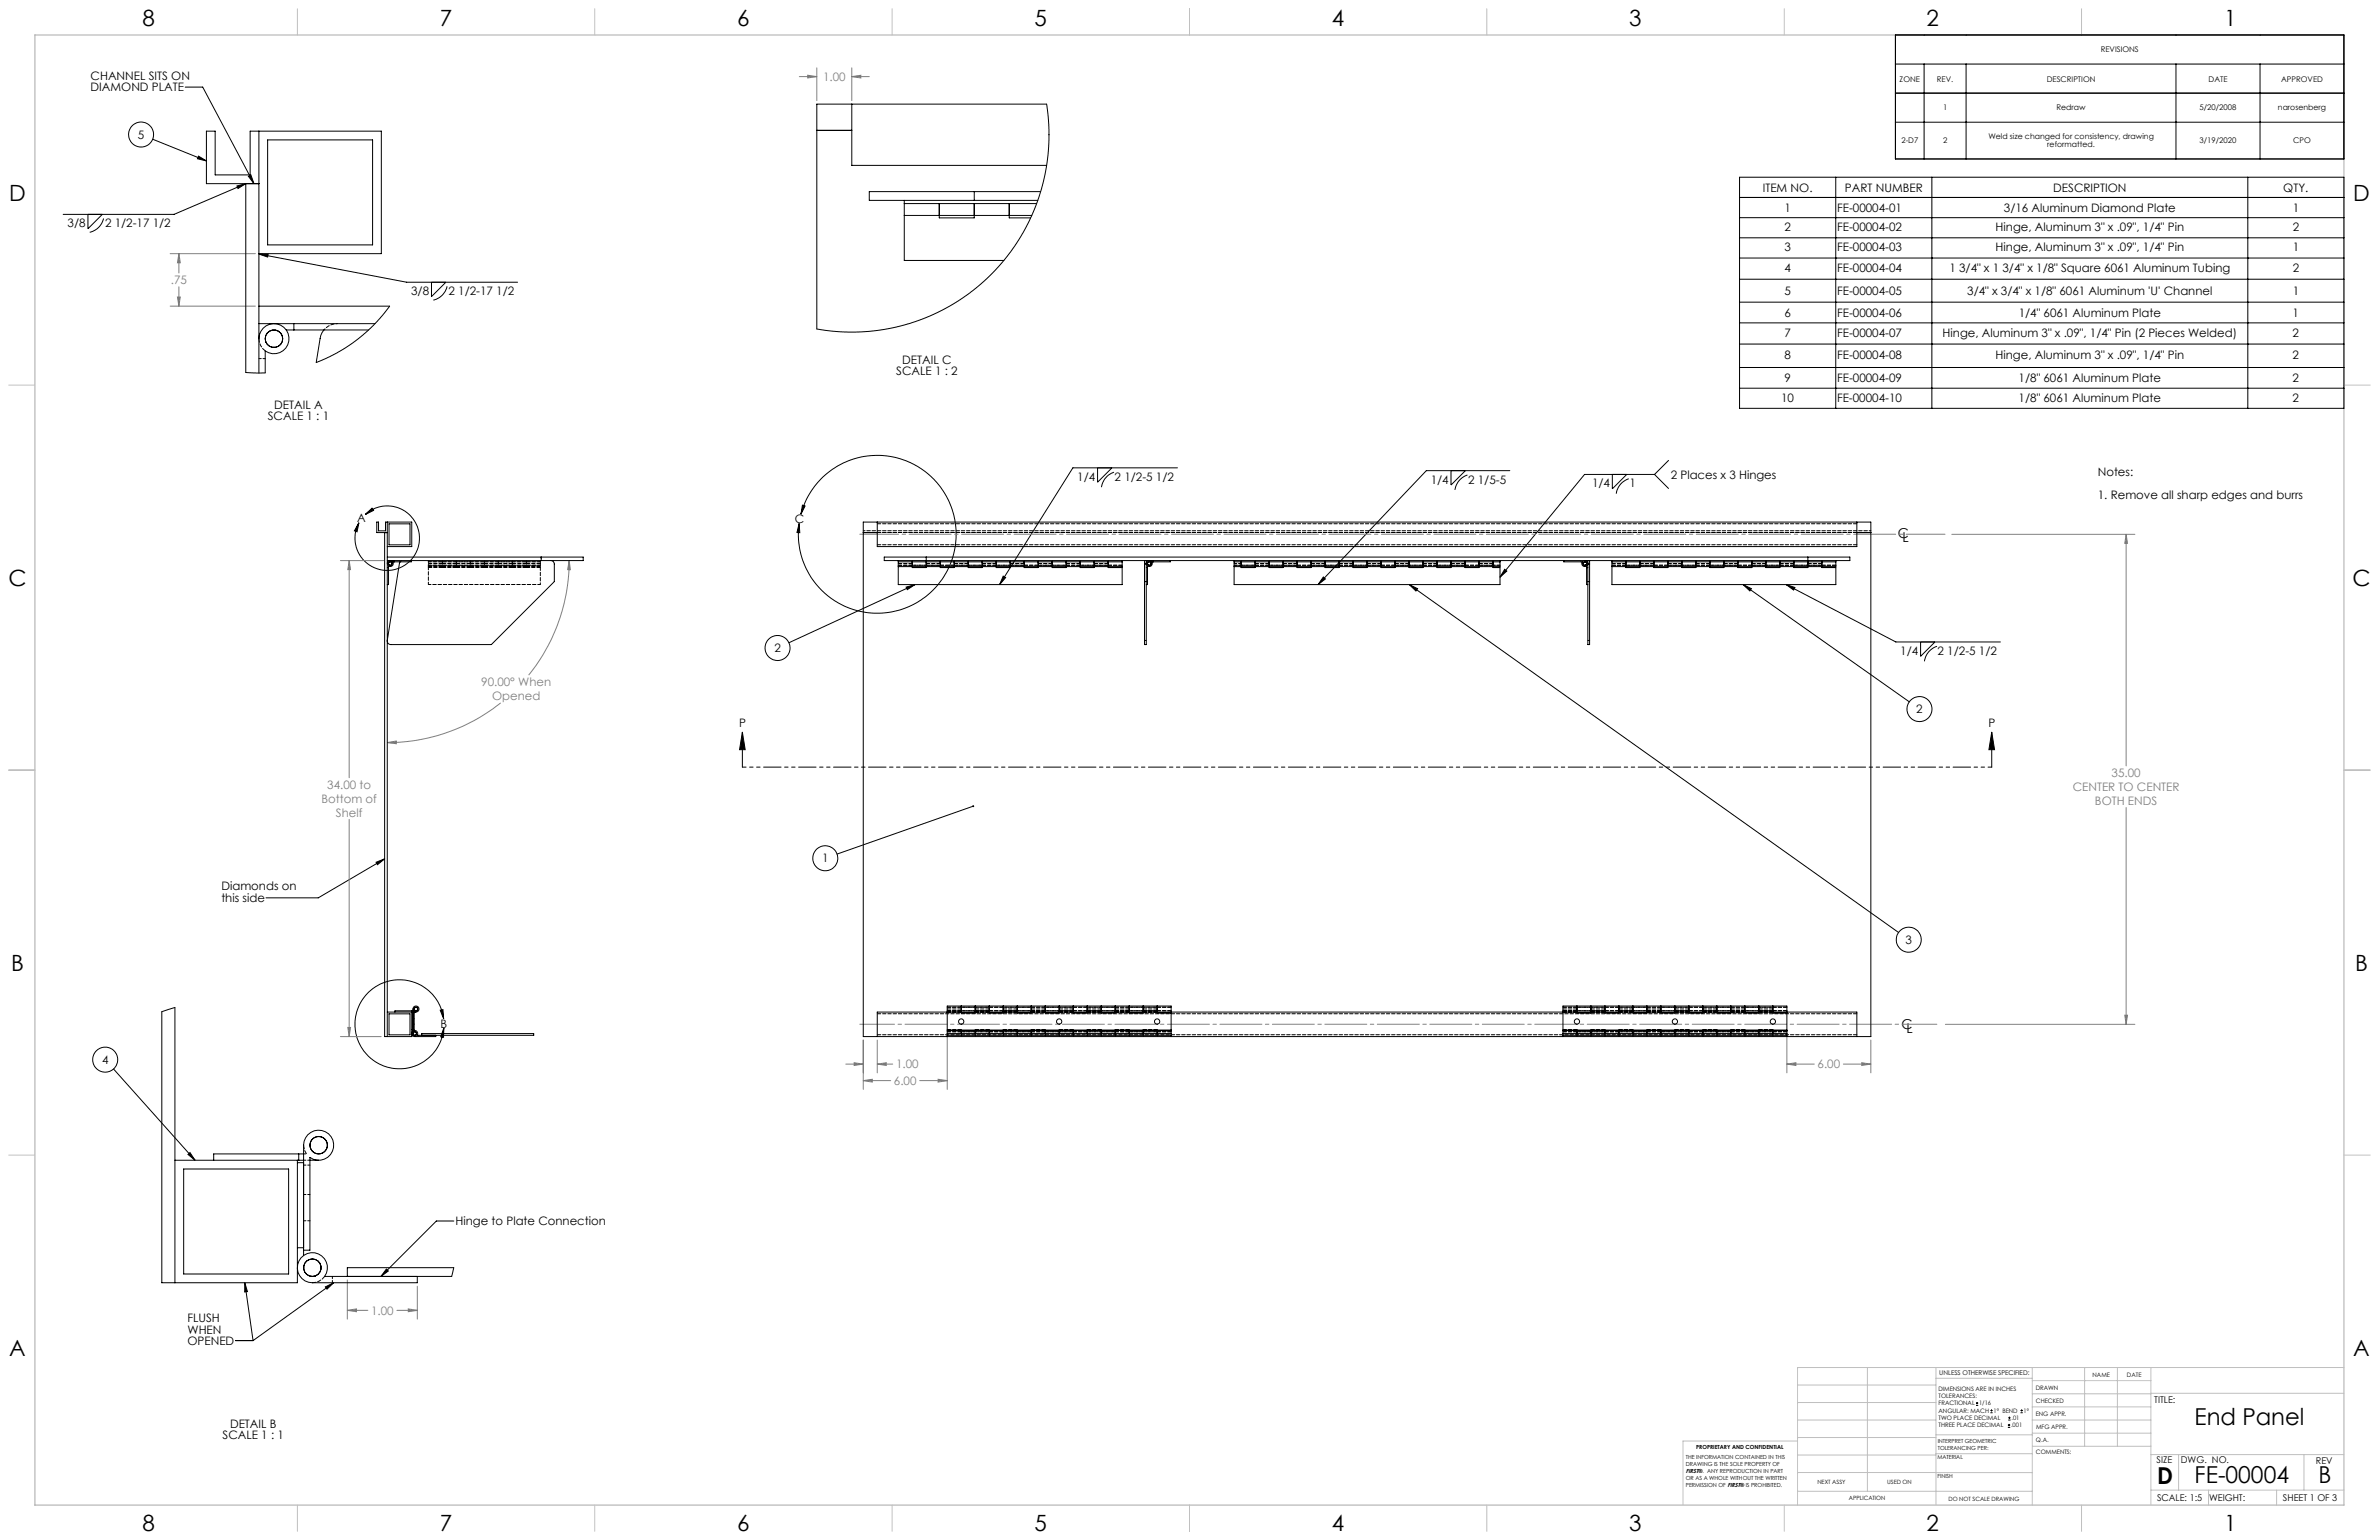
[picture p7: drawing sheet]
<svg xmlns="http://www.w3.org/2000/svg" width="864mm" height="559mm" viewBox="0 0 864 559" stroke-linecap="round" stroke-linejoin="round" font-family="sans-serif">
<defs><g id="words">
<g font-size="8.5">
<text x="796.6" y="517.1">End Panel</text>
<text x="783.1" y="538.4">D</text>
<text x="796.7" y="538.3">FE-00004</text>
<text x="841.6" y="538.3">B</text>
</g>
<g font-size="8.1">
<text x="51.7" y="9.3">8</text>
<text x="159.7" y="9.3">7</text>
<text x="267.6" y="9.3">6</text>
<text x="375.5" y="9.3">5</text>
<text x="483.5" y="9.3">4</text>
<text x="591.4" y="9.3">3</text>
<text x="699.4" y="9.3">2</text>
<text x="807.3" y="9.3">1</text>
<text x="3.3" y="72.8">D</text>
<text x="854.2" y="72.8">D</text>
<text x="3" y="212.5">C</text>
<text x="853.9" y="212.5">C</text>
<text x="4" y="352.2">B</text>
<text x="854.9" y="352.2">B</text>
<text x="3.3" y="491.9">A</text>
<text x="854.2" y="491.9">A</text>
<text x="51.7" y="555.4">8</text>
<text x="159.7" y="555.4">7</text>
<text x="267.6" y="555.4">6</text>
<text x="375.5" y="555.4">5</text>
<text x="483.5" y="555.4">4</text>
<text x="591.4" y="555.4">3</text>
<text x="699.4" y="555.4">2</text>
<text x="807.3" y="555.4">1</text>
</g>
<g font-size="4.9">
<text x="688.9" y="195.1">C</text>
<text x="690.7" y="196.5">L</text>
<text x="690.2" y="373.3">C</text>
<text x="692" y="374.7">L</text>
</g>
<g font-size="4.2">
<text x="32.9" y="29">CHANNEL SITS ON</text>
<text x="32.9" y="33.2">DIAMOND PLATE</text>
<text x="50.1" y="50.3">5</text>
<text x="639.9" y="69.5">ITEM NO.</text>
<text x="669.7" y="69.5">PART NUMBER</text>
<text x="745.4" y="69.5">DESCRIPTION</text>
<text x="828.9" y="69.5">QTY.</text>
<text x="647.8" y="76.8">1</text>
<text x="666.9" y="76.8">FE-00004-01</text>
<text x="727.4" y="76.8">3/16 Aluminum Diamond Plate</text>
<text x="832.3" y="76.8">1</text>
<text x="24.5" y="82.5">3/8</text>
<text x="38.1" y="82.5">2 1/2-17 1/2</text>
<text x="647.8" y="83.8">2</text>
<text x="666.9" y="83.8">FE-00004-02</text>
<text x="724.4" y="83.8">Hinge, Aluminum 3&quot; x .09&quot;, 1/4&quot; Pin</text>
<text x="832.3" y="83.8">2</text>
<text x="647.8" y="91.1">3</text>
<text x="666.9" y="91.1">FE-00004-03</text>
<text x="724.4" y="91.1">Hinge, Aluminum 3&quot; x .09&quot;, 1/4&quot; Pin</text>
<text x="832.3" y="91.1">1</text>
<text x="647.8" y="98.6">4</text>
<text x="666.9" y="98.6">FE-00004-04</text>
<text x="707.7" y="98.6">1 3/4&quot; x 1 3/4&quot; x 1/8&quot; Square 6061 Aluminum Tubing</text>
<text x="832.3" y="98.6">2</text>
<text x="149.3" y="107.1">3/8</text>
<text x="162.8" y="107.1">2 1/2-17 1/2</text>
<text x="647.8" y="107">5</text>
<text x="666.9" y="107">FE-00004-05</text>
<text x="714.1" y="107">3/4&quot; x 3/4&quot; x 1/8&quot; 6061 Aluminum 'U' Channel</text>
<text x="832.3" y="107">1</text>
<text x="647.8" y="114.9">6</text>
<text x="666.9" y="114.9">FE-00004-06</text>
<text x="732.8" y="114.9">1/4&quot; 6061 Aluminum Plate</text>
<text x="832.3" y="114.9">1</text>
<text x="647.8" y="122.1">7</text>
<text x="666.9" y="122.1">FE-00004-07</text>
<text x="705.2" y="122.1">Hinge, Aluminum 3&quot; x .09&quot;, 1/4&quot; Pin (2 Pieces Welded)</text>
<text x="832.3" y="122.1">2</text>
<text x="647.8" y="130.2">8</text>
<text x="666.9" y="130.2">FE-00004-08</text>
<text x="724.4" y="130.2">Hinge, Aluminum 3&quot; x .09&quot;, 1/4&quot; Pin</text>
<text x="832.3" y="130.2">2</text>
<text x="325.3" y="136.2">SCALE 1 : 2</text>
<text x="327.6" y="132.1">DETAIL C</text>
<text x="647.8" y="138.6">9</text>
<text x="666.9" y="138.6">FE-00004-09</text>
<text x="732.8" y="138.6">1/8&quot; 6061 Aluminum Plate</text>
<text x="832.2" y="138.6">2</text>
<text x="99.6" y="148.3">DETAIL A</text>
<text x="646.6" y="146">10</text>
<text x="666.9" y="146">FE-00004-10</text>
<text x="732.8" y="146">1/8&quot; 6061 Aluminum Plate</text>
<text x="832.2" y="146">2</text>
<text x="97.2" y="152.5">SCALE 1 : 1</text>
<text x="606.5" y="173.7">2 Places x 3 Hinges</text>
<text x="761.5" y="172.9">Notes:</text>
<text x="391.1" y="174.5">1/4</text>
<text x="404.6" y="174.5">2 1/2-5 1/2</text>
<text x="519.4" y="175.5">1/4</text>
<text x="532.9" y="175.5">2 1/5-5</text>
<text x="577.9" y="176.8">1/4</text>
<text x="591.5" y="176.8">1</text>
<text x="761.5" y="181.2">1. Remove all sharp edges and burrs</text>
<text x="129.7" y="189.6">A</text>
<text x="288.6" y="189.8">C</text>
<text x="281.1" y="236.6">2</text>
<text x="689.8" y="237.6">1/4</text>
<text x="703.4" y="237.6">2 1/2-5 1/2</text>
<text x="268.3" y="263.9">P</text>
<text x="695.6" y="258.7">2</text>
<text x="721.8" y="263.9">P</text>
<text x="298.4" y="312.9">1</text>
<text x="80.4" y="323.1">Diamonds on</text>
<text x="80.4" y="327.3">this side</text>
<text x="691.7" y="342.4">3</text>
<text x="159.9" y="372.9">B</text>
<text x="37" y="386">4</text>
<text x="165.4" y="444.6">Hinge to Plate Connection</text>
<text x="68.1" y="479.8">FLUSH</text>
<text x="68.1" y="484">WHEN</text>
<text x="68.1" y="488.1">OPENED</text>
<text x="83.5" y="518">DETAIL B</text>
<text x="80.8" y="522.2">SCALE 1 : 1</text>
</g>
<g font-size="4.2" fill="#7f7f7f">
<text x="298.8" y="29.4">1.00</text>
<text x="62" y="103.2">.75</text>
<text x="174.7" y="249.1">90.00° When</text>
<text x="178.6" y="254.1">Opened</text>
<text x="118.8" y="286.3">34.00 to</text>
<text x="752.4" y="287.1">CENTER TO CENTER</text>
<text x="766.5" y="282">35.00</text>
<text x="116.7" y="291.3">Bottom of</text>
<text x="760.5" y="292.1">BOTH ENDS</text>
<text x="122" y="296.4">Shelf</text>
<text x="325.3" y="387.7">1.00</text>
<text x="659.8" y="387.7">6.00</text>
<text x="324.5" y="393.7">6.00</text>
<text x="134.7" y="477">1.00</text>
</g>
<g font-size="3.4">
<text x="782" y="508.9">TITLE:</text>
<text x="782.9" y="531">SIZE</text>
<text x="791.7" y="531">DWG. NO.</text>
<text x="840.7" y="531.1">REV</text>
<text x="783.1" y="544.6">SCALE: 1:5</text>
<text x="801.9" y="544.7">WEIGHT:</text>
<text x="828.7" y="544.6">SHEET 1 OF 3</text>
</g>
<g font-size="2.8">
<text x="762.6" y="19">REVISIONS</text>
<text x="689.6" y="29.6">ZONE</text>
<text x="703.1" y="29.6">REV.</text>
<text x="743" y="29.6">DESCRIPTION</text>
<text x="801.7" y="29.6">DATE</text>
<text x="828.1" y="29.6">APPROVED</text>
<text x="705.3" y="39.8">1</text>
<text x="746.5" y="39.8">Redraw</text>
<text x="798.5" y="39.8">5/20/2008</text>
<text x="826.9" y="39.8">narosenberg</text>
<text x="690.2" y="51.8">2-D7</text>
<text x="705.3" y="51.8">2</text>
<text x="721.8" y="50.4">Weld size changed for consistency, drawing</text>
<text x="743.2" y="53.2">reformatted.</text>
<text x="798.5" y="51.8">3/19/2020</text>
<text x="832.5" y="51.8">CPO</text>
</g>
<text font-size="2.4" x="704" y="499.1">UNLESS OTHERWISE SPECIFIED:</text>
<g font-size="2.2">
<text x="759.6" y="499.5">NAME</text>
<text x="772.1" y="499.6">DATE</text>
<text x="703.7" y="504.7">DIMENSIONS ARE IN INCHES</text>
<text x="703.7" y="507.3">TOLERANCES:</text>
<text x="703.7" y="510">FRACTIONAL</text>
<text x="718.4" y="510">1/16</text>
<text x="739" y="504.3">DRAWN</text>
<text x="739.1" y="509.2">CHECKED</text>
<text x="703.7" y="512.6">ANGULAR: MACH</text>
<text x="703.7" y="515.3">TWO PLACE DECIMAL</text>
<text x="723.7" y="512.6">1° BEND</text>
<text x="730.2" y="515.3">.01</text>
<text x="734.6" y="512.6">1°</text>
<text x="739" y="513.9">ENG APPR.</text>
<text x="703.7" y="517.9">THREE PLACE DECIMAL</text>
<text x="730" y="517.9">.001</text>
<text x="739.1" y="518.6">MFG APPR.</text>
<text x="739.1" y="523.3">Q.A.</text>
<text x="739.1" y="527.5">COMMENTS:</text>
</g>
<g font-size="2.1">
<text x="612" y="534.5">FIRST®. ANY REPRODUCTION IN PART</text>
<text x="659.7" y="538.6">NEXT ASSY</text>
<text x="685.1" y="538.6">USED ON</text>
<text x="671.1" y="544.4">APPLICATION</text>
<text x="707.3" y="544.5">DO NOT SCALE DRAWING</text>
</g>
<g font-size="2">
<text x="615.7" y="525.8">PROPRIETARY AND CONFIDENTIAL</text>
<text x="703.4" y="523.5">INTERPRET GEOMETRIC</text>
<text x="703.4" y="526">TOLERANCING PER:</text>
<text x="612" y="529.4">THE INFORMATION CONTAINED IN THIS</text>
<text x="612" y="531.9">DRAWING IS THE SOLE PROPERTY OF</text>
<text x="703.3" y="529.6">MATERIAL</text>
<text x="612" y="537">OR AS A WHOLE WITHOUT THE WRITTEN</text>
<text x="612" y="539.5">PERMISSION OF FIRST® IS PROHIBITED.</text>
<text x="703.4" y="536.4">FINISH</text>
</g>
</g></defs>
<g fill="none" stroke="#c0c0c0" stroke-width=".36">
<path d="M108 3.2v9.5M215.9 3.2v9.5M323.9 3.2v9.5M431.8 3.2v9.5M539.7 3.2v9.5M647.7 3.2v9.5M755.6 3.2v9.5M3.1 139.7h9.6M850.9 139.7h9.5M3.1 279.4h9.6M850.9 279.4h9.5M3.1 419.1h9.6"/>
<path d="M850.9 419.1h9.5M677.9 496.2v44.9M702.8 496.2v49.9M737.7 496.2v49.9M756.7 496.2v28.6M768.6 496.2v28.6M780.8 496.2v49.9M850.9 496.2h-198.4v49.9M652.5 515.3h50.3M652.5 508.9h50.3M652.5 502.6h50.3M702.8 500.1h34.9"/>
<path d="M737.7 510.5h43.1M737.7 505.7h43.1M737.7 501h43.1M737.7 515.3h43.1M780.8 505.6h70.1M652.5 534.3l85.2 .1M652.5 528h50.3M652.5 521.6h50.3M652.5 522.9h-41.6v23.2M702.8 527.5h35M702.8 520.6h35M737.7 520h43.1"/>
<path d="M737.8 524.8h43M780.8 527.8h70.1M790.9 527.8v12.9M836.4 527.8v12.9M108 546.1v9.6M215.9 546.1v9.6M323.9 546.1v9.6M431.8 546.1v9.6M539.7 546.1v9.6M647.7 546.1v9.6M652.5 541.1h85.2M755.6 546.1v9.6"/>
<path d="M780.8 540.7h70.1M801.7 540.7v5.4M826.4 540.7v5.4"/>
</g>
<path d="M12.7 12.7h838.2v533.4h-838.2z" fill="none" stroke="#c0c0c0" stroke-width=".5"/>
<g fill="none" stroke="#000" stroke-width=".36">
<path d="M688.1 12.7h162.8v45h-162.8zM67.2 31.6h6.4l18.6 35M688.1 33.8h162.8M688.1 23.2h162.8M698.5 23.2v34.5M713.7 23.2v34.5M789.9 23.2v34.5M820.4 23.2v34.5M55.4 50.5l19.5 7.9M72.1 56.7l2.8 1.7-3.2-.8zM688.1 44.3h162.8M31.9 77.8v5.2l5.2-5.2"/>
<path d="M37.6 79.3a6.5 6.5 0 0 1-5 5M86 67.5l3.2-.9-2.8 1.8zM89.2 66.6l-26 11.2h-40.3M90.2 64l.9-.5 1.1 3.1zM631.5 64.3h219.4v83.9h-219.4zM631.5 71.6h219.4M631.5 79h219.4M666.4 64.3v83.9M701.3 64.3v83.9M816 64.3v83.9M94 92.2l3.3 .1-.1 1zM94 92.2l53.6 10.2h40.3"/>
<path d="M631.5 86.3h219.4M631.5 93.6h219.4M156.6 102.4v5.2l5.3-5.2M162.3 103.9a6.5 6.5 0 0 1-5 5M631.5 101.3h219.4M631.5 109.6h219.4M631.5 117.2h219.4M631.5 124.8h219.4M631.5 133.3h219.4M631.5 140.9h219.4M398.4 169.8v5.2l5.2-5.2M404.4 171.3a6.8 6.8 0 0 0-4.6 5.5"/>
<path d="M427.4 169.8h-37.9l-26.6 42.3M526.7 170.8v5.2l5.3-5.2M532.7 172.4a6.7 6.7 0 0 0-4.6 5.4M548.1 170.8h-30.3l-39.3 41.3M585.3 172.2v5.2l5.2-5.2M591.3 173.7a6.7 6.7 0 0 0-4.6 5.4M600.6 172.2h-25.4l-30.7 37.2M600.6 172.2l5.1 5M605.7 167.1l-5.1 5.1M130.3 189.7l-.7 3.3-.9-.4zM132.6 186.7a11.7 11.7 0 0 1 19 4.7 11.7 11.7 0 0 1-12 15.5 11.7 11.7 0 0 1-9.3-17.2M132.6 186.7l2.4-2.3 .6 .8z"/>
<path d="M290.1 190l.2 3.3-1-.1zM290.8 186.6a28.6 28.6 0 0 1 47-13.9 28.6 28.6 0 0 1-9.6 48 28.6 28.6 0 0 1-38.1-30.7M291.3 183.3l.9 .3-1.4 3zM328.9 213l3.2-.9-2.7 1.9zM332.1 212.1l-45.7 21.1M364.2 209.1l.9 .5-2.2 2.5zM480.4 209.4l.7 .7-2.6 2zM511.6 212.1l3 1.5-.6 .9zM511.6 212.1l177.6 126.2M546.2 206.6l.8 .6-2.5 2.2zM632.8 212.1l3 1.5-.6 .8zM632.8 212.1l60.3 42.6"/>
<path d="M648.4 212.1l3.2 1.1-.5 .9zM648.4 212.1l39.8 20.8h38M697.2 232.9v5.3l5.2-5.3M703.2 234.5a6.6 6.6 0 0 0-4.6 5.5M269.5 265.7l1 6.3h-2zM269.5 265.7v12.7M723 265.7l1 6.3h-2zM723 265.7v12.7M353.3 292.5l-49.5 17.4M136.5 312.9l3.1-1.3-2.6 2.2zM139.6 311.6l-24.1 14.2h-18.9M159.8 366.6l1-.2 .2 3.3z"/>
<path d="M161 369.7a16.2 16.2 0 0 0-24.8-11.5 16.2 16.2 0 0 0 .6 27.4 16.2 16.2 0 0 0 24.3-12.6M161.1 373l-.1 3.4-1-.2zM41.2 387.9l29.6 33.1M68.2 418.9l.8-.7 1.8 2.8zM164.7 443.1h-6.3l-20.1 20.1M88.9 465.5l.9 3.2-1 .1zM88.9 465.5l3 20.9M118.1 467l3-1.5-2.4 2.3zM121.1 465.5l-29.2 20.9M140.3 460.5l.7 .7-2.7 2zM85.5 486.4h6.4"/>
<circle cx="51.2" cy="48.8" r="4.5"/>
<circle cx="282.3" cy="235.1" r="4.5"/>
<circle cx="696.8" cy="257.3" r="4.5"/>
<circle cx="299.6" cy="311.4" r="4.5"/>
<circle cx="692.9" cy="341" r="4.5"/>
<circle cx="38.2" cy="384.5" r="4.5"/>
</g>
<g fill="none" stroke="#7f7f7f" stroke-width=".36">
<path d="M290.2 27.8h6.3M293.2 27.3l3.3 .5-3.3 .5zM296.5 24.6v11.9M309.2 27.8l3.3-.5v1zM309.2 24.6v11.9M309.2 27.8h6.4M61.8 92h30.9M64.9 92l.5 3.4h-1zM64.9 92v7.1M61.8 111.1h30.9M64.4 107.8h1l-.5 3.3zM64.9 104.1v7"/>
<path d="M708.5 193.9h66.5M771.8 193.9l.5 3.3h-1zM771.8 193.9v84M123.6 203.4h15.7M126.8 203.4l.4 3.3h-.9zM126.8 203.4v78.8M206.6 203.4l.4 3.3h-.9zM206.6 203.4a66.2 66.2 0 0 1-14.7 41.6M181.8 255.1a66.1 66.1 0 0 1-41.2 14.4M140.6 269.5l3.3-.6v1zM126.8 297.3v78.8M771.8 293v78.7"/>
<path d="M123.6 376.1h14.8M126.3 372.8h.9l-.4 3.3zM313.4 377.4v17.9M318.5 377.4v11.9M343.9 375v20.3M648.7 375v14.3M679.1 377.4v11.9M706.2 371.7h68.8M771.3 368.4h1l-.5 3.3zM307 386.1h6.4M310.1 385.6l3.3 .5-3.3 .5zM313.4 392.1l3.3-.5v1z"/>
<path d="M313.4 392.1h9.9M318.5 386.1l3.2-.5v1zM318.5 386.1h5.6M333.9 392.1h10M340.5 391.6l3.4 .5-3.4 .5zM648.7 386.1l3.2-.5v1zM648.7 386.1h9.9M669.1 386.1h10M675.8 385.6l3.3 .5-3.3 .5zM126.1 475.5l3.3-.6v1.1zM126.1 464.4v14.2M126.1 475.5h7.4"/>
<path d="M144.1 475.5h7.4M148.2 474.9l3.3 .6-3.3 .5zM151.5 466.7v11.9"/>
</g>
<path d="M723 278.4h-453.5" fill="none" stroke="#000" stroke-width=".36" stroke-dasharray="6.4 1.3 1.3 1.3 1.3 1.3" stroke-dashoffset="5"/>
<path d="M703.1 371.7h-391" fill="none" stroke="#7f7f7f" stroke-width=".36" stroke-dasharray="15.2 1.3 1.3 1.3" stroke-dashoffset="2.6"/>
<path d="M706.1 193.9h-394" fill="none" stroke="#7f7f7f" stroke-width=".36" stroke-dasharray="15.2 1.3 1.3 1.3" stroke-dashoffset="1.1"/>
<g fill="#000">
<path d="M290.1 190l.2 3.3-1-.1zM291.3 183.3l.9 .3-1.4 3zM328.9 213l3.2-.9-2.7 1.9zM632.8 212.1l3 1.5-.6 .8zM511.6 212.1l3 1.5-.6 .9zM353.1 292.3a.34 .34 0 0 0 .1 .5 .34 .34 0 0 0 .4-.4zM364.2 209.1l.9 .5-2.2 2.5zM480.4 209.4l.7 .7-2.6 2zM546.2 206.6l.8 .6-2.5 2.2zM648.4 212.1l3.2 1.1-.5 .9zM130.3 189.7l-.7 3.3-.9-.4zM132.6 186.7l2.4-2.3 .6 .8zM159.8 366.6l1-.2 .2 3.3zM161.1 373l-.1 3.4-1-.2zM136.5 312.9l3.1-1.3-2.6 2.2zM90.2 64l.9-.5 1.1 3.1zM72.1 56.7l2.8 1.7-3.2-.8zM94 92.2l3.3 .1-.1 1zM86 67.5l3.2-.9-2.8 1.8zM68.2 418.9l.8-.7 1.8 2.8zM140.3 460.5l.7 .7-2.7 2zM118.1 467l3-1.5-2.4 2.3zM88.9 465.5l.9 3.2-1 .1z"/>
<path d="M723 265.7l1 6.3h-2zM269.5 265.7l1 6.3h-2z"/>
</g>
<path d="M318.5 386.1l3.2-.5v1zM310.1 385.6l3.3 .5-3.3 .5zM313.4 392.1l3.3-.5v1zM340.5 391.6l3.4 .5-3.4 .5zM675.8 385.6l3.3 .5-3.3 .5zM648.7 386.1l3.2-.5v1zM771.3 368.4h1l-.5 3.3zM771.8 193.9l.5 3.3h-1zM140.6 269.5l3.3-.6v1zM206.6 203.4l.4 3.3h-.9zM126.3 372.8h.9l-.4 3.3zM126.8 203.4l.4 3.3h-.9zM64.9 92l.5 3.4h-1zM64.4 107.8h1l-.5 3.3zM148.2 474.9l3.3 .6-3.3 .5zM126.1 475.5l3.3-.6v1.1zM293.2 27.3l3.3 .5-3.3 .5zM309.2 27.8l3.3-.5v1z" fill="#7f7f7f"/>
<g fill="none" stroke="#000" stroke-width=".36">
<path d="M296.5 37.8h83.4l.8 7.3v8.2l-.9 7.6-1.7 7.4-2.4 7.1-3.4 7.4-4 6.6-4.8 6.2-6.5 6.6-7.3 5.8-7.4 4.4-8.9 3.9-9 2.6-9.1 1.4-9.7 .1-9.1-1zM309.2 37.8v22.2h70.7M94 47.6v87.8M97.2 50.8h38.1v38.1h-38.1zM296.5 47.3h12.7M89.2 66.6v68.5l7.1 .2v-7.9a5.5 5.5 0 0 0 8.2-2.3 5.5 5.5 0 0 0-3.9-7.6 5.5 5.5 0 0 0-6.6 5.4M94 66.6h-19.1v-19h3.2v15.9h12.7v-15.9h47.6v44.4h-44.4M328.3 78.2h46.2M328.3 73.9h48M328.3 72.7v21.8h36.1M341 73.9v5.2h12.7v-5.2M353.7 69.5v3.2"/>
<path d="M366.4 73.9v5.2h7.7M377.8 69.5h-62.2v3.2h61.1M94 111.1h47.4l-2.4 3.2-3.4 3.7-5.6 5-7.6 5-7.6 3.5 1.7-9.8 1.1-2M94 117.4h42.1M103.9 119.7h29.9M106.7 117.4v2.3M139.6 193.3v182.8h9.9v-8.9M140.6 193.3h-3.8v-3.9h.6v3.2h2.5v-3.2h9.6v8.9h-8.9M140.6 189.4v186.7M141.2 190.1h7.6v7.6h-7.6zM313.4 189.4h365.7v186.7h-365.7zM313.4 193.3h5.1"/>
<path d="M318.5 189.4v8.9h355.6v-8.9M674.1 193.3h5M140.6 204.5a1.09 1.09 0 0 1 1.3-1.1 1.09 1.09 0 0 1 .8 1.5 1.09 1.09 0 0 1-1.7 .5v6.7h-.4M140.6 202.1h55.9M140.6 203.4h55.9M143.1 203.4v.5M149.3 203.4v.5h-6.7M196.5 202.1h15.2v1.3h-15.2M196.5 202.1v1.3M200 203.4a1.26 1.26 0 0 1 1.2 1.3v6.3l-22.8 22.9h-36.5a1.28 1.28 0 0 1-1.3-1.5l4.7-28.5M326.1 203.9v1.7M326.1 203.9h81.3"/>
<path d="M326.1 205.6v6.5h81.3v-6.1h-5.1v-.4M326.1 203.4v.5M331.2 203.9v1.7zM331.2 205.6v.4h5v-.4M336.2 203.9v1.7zM336.2 202.1h-15.2v1.3h15.2M336.2 202.1v1.3M336.2 202.1h320.1M336.2 203.4h320.1M341.3 203.9v1.7zM341.3 205.6v.4h5.1v-.4M346.4 203.9v1.7z"/>
<path d="M351.5 203.9v1.7zM351.5 205.6v.4h5.1v-.4M356.6 203.9v1.7zM361.6 203.9v1.7zM361.6 205.6v.4h5.1v-.4M366.7 203.9v1.7zM371.8 203.9v1.7zM371.8 205.6v.4h5.1v-.4M376.9 203.9v1.7zM382 203.9v1.7zM382 205.6v.4h5v-.4M387 203.9v1.7z"/>
<path d="M392.1 203.9v1.7zM392.1 205.6v.4h5.1v-.4M397.2 203.9v1.7zM402.3 203.9v1.7zM407.4 203.9v1.7h-81.3M407.4 203.4v.5M415.5 203.4v1.3M415.5 204.7h.6M415.5 211h.6M415.5 204.7v29.2h.6v-29.2M416.1 204.5a1.09 1.09 0 0 1 1.3-1.1 1.09 1.09 0 0 1 .8 1.5 1.09 1.09 0 0 1-1.6 .5v6.7h-.5M416.1 203.4v1.3"/>
<path d="M418.6 203.4v.5M424.8 203.4v.5h-6.7M448 203.9v1.7M448 203.9h96.5M448 205.6v6.5h96.5v-6.1h-2.5v-.4M448 203.4v.5M450.5 203.9v1.7zM450.5 205.6v.4h5.1v-.4M455.6 203.9v1.7zM460.7 203.9v1.7zM460.7 205.6v.4h5.1v-.4M465.8 203.9v1.7z"/>
<path d="M470.9 203.9v1.7zM470.9 205.6v.4h5v-.4M475.9 203.9v1.7zM481 203.9v1.7zM481 205.6v.4h5.1v-.4M486.1 203.9v1.7zM491.2 203.9v1.7zM491.2 205.6v.4h5.1v-.4M496.3 203.9v1.7zM501.3 203.9v1.7zM501.3 205.6v.4h5.1v-.4M506.4 203.9v1.7z"/>
<path d="M511.5 203.9v1.7zM511.5 205.6v.4h5.1v-.4M516.6 203.9v1.7zM521.7 203.9v1.7zM521.7 205.6v.4h5v-.4M526.7 203.9v1.7zM531.8 203.9v1.7zM531.8 205.6v.4h5.1v-.4M536.9 203.9v1.7zM542 203.9v1.7zM544.5 203.9v1.7h-96.5M544.5 203.4v.5"/>
<path d="M567.7 203.4v.5h6.7a1.09 1.09 0 0 0 .5 1.6 1.09 1.09 0 0 0 1.5-.8 1.09 1.09 0 0 0-1.1-1.3M575.9 205.4v6.7h.5M575.9 206h.5M576.4 203.4v1.3M576.4 204.7h.6M576.4 211h.6M576.4 204.7v29.2h.6v-29.2M577 203.4v1.3M585.2 203.9v1.7M585.2 203.9h81.2M585.2 205.6v6.5h81.2v-6.1h-5v-.4M585.2 203.4v.5"/>
<path d="M590.2 203.9v1.7zM590.2 205.6v.4h5.1v-.4M595.3 203.9v1.7zM600.4 203.9v1.7zM600.4 205.6v.4h5.1v-.4M605.5 203.9v1.7zM610.6 203.9v1.7zM610.6 205.6v.4h5v-.4M615.6 203.9v1.7zM620.7 203.9v1.7zM620.7 205.6v.4h5.1v-.4M625.8 203.9v1.7z"/>
<path d="M630.9 203.9v1.7zM630.9 205.6v.4h5.1v-.4M636 203.9v1.7zM641 203.9v1.7zM641 205.6v.4h5.1v-.4M646.1 203.9v1.7zM651.2 203.9v1.7zM651.2 205.6v.4h5.1v-.4M656.3 203.9v1.7zM656.3 202.1h15.2v1.3h-15.2M656.3 202.1v1.3M661.4 203.9v1.7z"/>
<path d="M666.4 203.9v1.7h-81.2M666.4 203.4v.5M140.6 367.2h9.3M141.2 367.9h7.6v7.6h-7.6zM149.5 367.4h.4M149.5 373.6h.4M149.5 366.8v.4M149.9 373.8h.5v-6.8a1.1 1.1 0 0 0 1.6-.4 1.1 1.1 0 0 0-.7-1.5 1.1 1.1 0 0 0-1.4 1v8M149.9 366.8h-6.5v.4M150.4 367.2h.6M153.1 375.7v-.7h40.6v.7h-42.3a1.09 1.09 0 0 0-.4-1.7 1.09 1.09 0 0 0-1.5 .8 1.09 1.09 0 0 0 1.1 1.3h7.6v-.4M318.5 376.1v-8.9h355.6v8.9"/>
<path d="M343.9 375v1.1M343.9 375h81.2M343.9 375.7h81.2M348.9 365.1v2.1zM348.9 373.9v1.1zM348.9 367.2v.4h5.1v-.4M348.9 373.8v.1M348.9 367.4h5.1M354 365.1v2.1zM354 373.9v1.1zM354 373.8v.1M359.1 365.1v2.1z"/>
<path d="M359.1 373.9v1.1zM359.1 367.2v.4h5.1v-.4M359.1 373.8v.1M359.1 367.4h5.1M364.2 365.1v2.1zM364.2 373.9v1.1zM364.2 373.8v.1M369.3 365.1v2.1zM369.3 373.9v1.1zM369.3 367.2v.4h5v-.4M369.3 373.8v.1M369.3 367.4h5"/>
<path d="M374.3 365.1v2.1zM374.3 373.9v1.1zM374.3 373.8v.1M379.4 365.1v2.1zM379.4 373.9v1.1zM379.4 367.2v.4h5.1v-.4M379.4 373.8v.1M379.4 367.4h5.1M384.5 365.1v2.1zM384.5 373.9v1.1zM384.5 373.8v.1M389.6 365.1v2.1z"/>
<path d="M389.6 373.9v1.1zM389.6 367.2v.4h5.1v-.4M389.6 373.8v.1M389.6 367.4h5.1M394.7 365.1v2.1zM394.7 373.9v1.1zM394.7 373.8v.1M399.7 365.1v2.1zM399.7 373.9v1.1zM399.7 367.2v.4h5.1v-.4M399.7 373.8v.1M399.7 367.4h5.1"/>
<path d="M404.8 365.1v2.1zM404.8 373.9v1.1zM404.8 373.8v.1M409.9 365.1v2.1zM409.9 373.9v1.1zM409.9 367.2v.4h5.1v-.4M409.9 373.8v.1M409.9 367.4h5.1M415 365.1v2.1zM415 373.9v1.1zM415 373.8v.1M420.1 365.1v2.1z"/>
<path d="M420.1 373.9v1.1zM420.1 367.2v.4h5M420.1 367.4h5v6.5M420.1 373.8v.1M425.1 367.2v-2.1h-81.2v8.7h81.2M425.1 373.9h-81.2v1.1M425.1 373.9v1.1M425.1 375v1.1M567.4 375v1.1M567.4 375h81.3M567.4 375.7h81.3M572.5 365.1v2.1z"/>
<path d="M572.5 373.9v1.1zM572.5 367.2v.4h5v-.4M572.5 373.8v.1M572.5 367.4h5M577.5 365.1v2.1zM577.5 373.9v1.1zM577.5 373.8v.1M582.6 365.1v2.1zM582.6 373.9v1.1zM582.6 367.2v.4h5.1v-.4M582.6 373.8v.1M582.6 367.4h5.1"/>
<path d="M587.7 365.1v2.1zM587.7 373.9v1.1zM587.7 373.8v.1M592.8 365.1v2.1zM592.8 373.9v1.1zM592.8 367.2v.4h5.1v-.4M592.8 373.8v.1M592.8 367.4h5.1M597.9 365.1v2.1zM597.9 373.9v1.1zM597.9 373.8v.1M602.9 365.1v2.1z"/>
<path d="M602.9 373.9v1.1zM602.9 367.2v.4h5.1v-.4M602.9 373.8v.1M602.9 367.4h5.1M608 365.1v2.1zM608 373.9v1.1zM608 373.8v.1M613.1 365.1v2.1zM613.1 373.9v1.1zM613.1 367.2v.4h5.1v-.4M613.1 373.8v.1M613.1 367.4h5.1"/>
<path d="M618.2 365.1v2.1zM618.2 373.9v1.1zM618.2 373.8v.1M623.3 365.1v2.1zM623.3 373.9v1.1zM623.3 367.2v.4h5v-.4M623.3 373.8v.1M623.3 367.4h5M628.3 365.1v2.1zM628.3 373.9v1.1zM628.3 373.8v.1M633.4 365.1v2.1z"/>
<path d="M633.4 373.9v1.1zM633.4 367.2v.4h5.1v-.4M633.4 373.8v.1M633.4 367.4h5.1M638.5 365.1v2.1zM638.5 373.9v1.1zM638.5 373.8v.1M643.6 365.1v2.1zM643.6 373.9v1.1zM643.6 367.2v.4h5.1M643.6 367.4h5.1v6.5M643.6 373.8v.1"/>
<path d="M648.7 367.2v-2.1h-81.3v8.7h81.3M648.7 373.9h-81.3v1.1M648.7 373.9v1.1M648.7 375v1.1M108.4 418.7v2.3M110.2 418.7h-32.6v2.3M63.5 421h46.7M66.7 424.2h38.1v38.1h-38.1zM108 421v44.5h-49.3v-98.4l4.8-1.5v99.9M108 421.9h2.2M112.5 421h3.2M108 452.8h2.2"/>
<path d="M110.2 453.6h2.3v-33.6a5.5 5.5 0 0 0 8.2-2.3 5.5 5.5 0 0 0-3.9-7.5 5.5 5.5 0 0 0-6.6 5.3v40M126.1 463.2v-3.2h38.6l-.7 3.2h-46.2a5.5 5.5 0 0 0-2.2-8.2 5.5 5.5 0 0 0-7.6 3.9 5.5 5.5 0 0 0 5.4 6.6h38.1v-2.3M717.3 510h.8M717.3 509.1h.8M717.7 508.7v.9M722.5 512.6h.8M722.5 511.8h.8M722.9 511.4v.8M728.9 517.9h.8M728.9 517.1h.8M729 515.3h.9M729 514.5h.9"/>
<path d="M729.3 516.7v.8M729.4 514v.9M733.5 512.6h.8M733.5 511.8h.8M733.9 511.4v.8"/>
<circle cx="99.4" cy="122.9" r="3.2"/>
<circle cx="141.7" cy="204.5" r=".63"/>
<circle cx="417.2" cy="204.5" r=".63"/>
<circle cx="575.3" cy="204.5" r=".63"/>
<circle cx="150.5" cy="375" r=".63"/>
<circle cx="151" cy="366.1" r=".63"/>
<circle cx="151" cy="366.2" r=".63"/>
<circle cx="348.9" cy="370.7" r=".94"/>
<circle cx="384.5" cy="370.7" r=".94"/>
<circle cx="420.1" cy="370.7" r=".94"/>
<circle cx="572.5" cy="370.7" r=".94"/>
<circle cx="608" cy="370.7" r=".94"/>
<circle cx="643.6" cy="370.7" r=".94"/>
<circle cx="115.7" cy="415.5" r="3.2"/>
<circle cx="113.4" cy="460" r="3.2"/>
</g>
<g fill="none" stroke="#000" stroke-width=".36" stroke-dasharray="1.3 .6" stroke-dashoffset=".5">
<path d="M141 205.4l-.4-.9M155.5 203.4v2.2M160.6 204.5v-1.1M160.6 203.4v1.1M165.7 203.4v1.1M165.7 204.5v-1.1M170.7 204.5v-1.1M170.7 203.4v1.1M175.8 203.4v1.1M175.8 204.5v-1.1M180.9 204.5v-1.1M180.9 203.4v1.1"/>
<path d="M186 203.4v1.1M186 204.5v-1.1M191.1 204.5v-1.1M191.1 203.4v1.1M196.1 204.5v-1.1M416.6 205.4l-.5-.9M574.4 203.8l.9-.4M151.5 375.6l-.9 .5M110.2 418.7h1.1"/>
</g>
<g fill="none" stroke="#000" stroke-width=".36" stroke-dasharray="1.3 .6">
<path d="M96.3 127.3a5.5 5.5 0 0 1-2.3-4.4M318.5 193.2h355.6M674.1 193.2h-355.6M674.1 190h-355.6M674.1 197.7h-355.6M141 205.9h-.4M155.5 205.9h5.1M155.5 205.6v.3M155.5 205.6h5.1M155.5 205.1h5.1M160.6 204.5h5.1M160.6 205.4h5.1"/>
<path d="M160.6 204.5h-5.1M160.6 205.4h-5.1M160.6 203.8h-5.1M160.6 205.6h5.1M160.6 205.1h5.1M165.7 205.9h5M165.7 205.9h-5.1M165.7 205.6h5M165.7 205.1h5M165.7 203.8h-5.1M170.7 204.5h5.1M170.7 205.4h5.1"/>
<path d="M170.7 204.5h-5M170.7 205.4h-5M170.7 203.8h-5M170.7 205.6h5.1M170.7 205.1h5.1M175.8 205.9h5.1M175.8 205.9h-5.1M175.8 205.6h5.1M175.8 205.1h5.1M175.8 203.8h-5.1M180.9 204.5h5.1M180.9 205.4h5.1"/>
<path d="M180.9 204.5h-5.1M180.9 205.4h-5.1M180.9 203.8h-5.1M180.9 205.6h5.1M180.9 205.1h5.1M186 205.9h5.1M186 205.9h-5.1M186 205.6h5.1M186 205.1h5.1M186 203.8h-5.1M191.1 204.5h5M191.1 205.4h5"/>
<path d="M191.1 205.4h-5.1M191.1 204.5h-5.1M191.1 203.8h-5.1M191.1 205.6h5M191.1 205.1h5M196.1 205.9h-5M196.1 203.8h-5M326.1 205.1h81.3M326.1 205.1h5.1M331.2 203.8v-.4M331.2 204.5h-5.1M331.2 205.4h-5.1"/>
<path d="M331.2 205.1h5M336.2 203.8v-.4M336.2 205.1h5.1M341.3 203.8v-.4M341.3 204.5h-5.1M341.3 205.4h-5.1M341.3 205.1h5.1M346.4 203.8v-.4M346.4 205.1h5.1M351.5 203.8v-.4M351.5 204.5h-5.1M351.5 205.4h-5.1"/>
<path d="M351.5 205.1h5.1M356.6 203.8v-.4M356.6 205.1h5M361.6 203.8v-.4M361.6 204.5h-5M361.6 205.4h-5M361.6 205.1h5.1M366.7 203.8v-.4M366.7 205.1h5.1M371.8 203.8v-.4M371.8 204.5h-5.1M371.8 205.4h-5.1"/>
<path d="M371.8 205.1h5.1M376.9 203.8v-.4M376.9 205.1h5.1M382 203.8v-.4M382 204.5h-5.1M382 205.4h-5.1M382 205.1h5M387 203.8v-.4M387 205.1h5.1M392.1 203.8v-.4M392.1 204.5h-5.1M392.1 205.4h-5.1"/>
<path d="M392.1 205.1h5.1M397.2 203.8v-.4M397.2 205.1h5.1M402.3 203.8v-.4M402.3 205.4h-5.1M402.3 204.5h-5.1M402.3 205.1h5.1M416.1 204.5h-.6M416.6 205.9h-.5M448 205.1h96.5M450.5 203.8v-.4M450.5 205.1h5.1"/>
<path d="M455.6 203.8v-.4M455.6 205.1h5.1M460.7 203.8v-.4M460.7 204.5h-5.1M460.7 205.4h-5.1M460.7 205.1h5.1M465.8 203.8v-.4M465.8 205.1h5.1M470.9 203.8v-.4M470.9 204.5h-5.1M470.9 205.4h-5.1M470.9 205.1h5"/>
<path d="M475.9 203.8v-.4M475.9 205.1h5.1M481 203.8v-.4M481 204.5h-5.1M481 205.4h-5.1M481 205.1h5.1M486.1 203.8v-.4M486.1 205.1h5.1M491.2 203.8v-.4M491.2 204.5h-5.1M491.2 205.4h-5.1M491.2 205.1h5.1"/>
<path d="M496.3 203.8v-.4M496.3 205.1h5M501.3 203.8v-.4M501.3 204.5h-5M501.3 205.4h-5M501.3 205.1h5.1M506.4 203.8v-.4M506.4 205.1h5.1M511.5 203.8v-.4M511.5 204.5h-5.1M511.5 205.4h-5.1M511.5 205.1h5.1"/>
<path d="M516.6 203.8v-.4M516.6 205.1h5.1M521.7 203.8v-.4M521.7 204.5h-5.1M521.7 205.4h-5.1M521.7 205.1h5M526.7 203.8v-.4M526.7 205.1h5.1M531.8 203.8v-.4M531.8 204.5h-5.1M531.8 205.4h-5.1M531.8 205.1h5.1"/>
<path d="M536.9 203.8v-.4M536.9 205.1h5.1M542 203.8v-.4M542 205.4h-5.1M542 204.5h-5.1M573.9 203.8v-.4M577 204.5h-.6M585.2 205.1h81.2M585.2 205.1h5M590.2 203.8v-.4M590.2 204.5h-5M590.2 205.4h-5"/>
<path d="M590.2 205.1h5.1M595.3 203.8v-.4M595.3 205.1h5.1M600.4 203.8v-.4M600.4 204.5h-5.1M600.4 205.4h-5.1M600.4 205.1h5.1M605.5 203.8v-.4M605.5 205.1h5.1M610.6 203.8v-.4M610.6 204.5h-5.1M610.6 205.4h-5.1"/>
<path d="M610.6 205.1h5M615.6 203.8v-.4M615.6 205.1h5.1M620.7 203.8v-.4M620.7 204.5h-5.1M620.7 205.4h-5.1M620.7 205.1h5.1M625.8 203.8v-.4M625.8 205.1h5.1M630.9 203.8v-.4M630.9 204.5h-5.1M630.9 205.4h-5.1"/>
<path d="M630.9 205.1h5.1M636 203.8v-.4M636 205.1h5M641 203.8v-.4M641 204.5h-5M641 205.4h-5M641 205.1h5.1M646.1 203.8v-.4M646.1 205.1h5.1M651.2 203.8v-.4M651.2 204.5h-5.1M651.2 205.4h-5.1"/>
<path d="M651.2 205.1h5.1M656.3 203.8v-.4M656.3 205.1h5.1M661.4 203.8v-.4M661.4 205.4h-5.1M661.4 204.5h-5.1M661.4 205.1h5M416.1 232.4h-.6M577 232.4h-.6M149.9 366.8h.2M149.9 367.2h.5M149.9 371.6h.5"/>
<path d="M150.4 367.6h-.5M150.4 369.7h-.5M152 375.6v.5M343.9 373.6h5M343.9 367.4h5M343.9 366.8h5M343.9 367.2h5M343.9 366.8h81.2M348.9 366.1h-5M348.9 367h-5M348.9 375.6v.5M348.9 375.6v-.6"/>
<path d="M348.9 375v.6M348.9 374.1h5.1M348.9 373.6v.1M348.9 365.5h-5M348.9 374.4h-5M348.9 366.8h5.1M354 375.6v.5M354 375v.6M354 375.6v-.6M354 367.4h5.1M354 373.6h5.1M354 373.7v-.1"/>
<path d="M354 366.8h5.1M354 367.2h5.1M354 374.4h-5.1M354 365.5h-5.1M359.1 366.1h-5.1M359.1 367h-5.1M359.1 375.6v.5M359.1 375.6v-.6M359.1 374.1h5.1M359.1 375v.6M359.1 373.6v.1M359.1 365.5h-5.1"/>
<path d="M359.1 374.4h-5.1M359.1 366.8h5.1M364.2 375.6v.5M364.2 375v.6M364.2 375.6v-.6M364.2 367.4h5.1M364.2 373.6h5.1M364.2 373.7v-.1M364.2 366.8h5.1M364.2 367.2h5.1M364.2 374.4h-5.1M364.2 365.5h-5.1"/>
<path d="M369.3 366.1h-5.1M369.3 367h-5.1M369.3 375.6v.5M369.3 375.6v-.6M369.3 375v.6M369.3 374.1h5M369.3 373.6v.1M369.3 365.5h-5.1M369.3 374.4h-5.1M369.3 366.8h5M374.3 375.6v.5M374.3 375v.6"/>
<path d="M374.3 375.6v-.6M374.3 367.4h5.1M374.3 373.6h5.1M374.3 373.7v-.1M374.3 366.8h5.1M374.3 367.2h5.1M374.3 374.4h-5M374.3 365.5h-5M379.4 366.1h-5.1M379.4 367h-5.1M379.4 375.6v.5M379.4 375.6v-.6"/>
<path d="M379.4 375v.6M379.4 374.1h5.1M379.4 373.6v.1M379.4 365.5h-5.1M379.4 374.4h-5.1M379.4 366.8h5.1M384.5 375.6v.5M384.5 375v.6M384.5 375.6v-.6M384.5 367.4h5.1M384.5 373.6h5.1M384.5 373.7v-.1"/>
<path d="M384.5 366.8h5.1M384.5 367.2h5.1M384.5 374.4h-5.1M384.5 365.5h-5.1M389.6 366.1h-5.1M389.6 367h-5.1M389.6 375.6v.5M389.6 375.6v-.6M389.6 374.1h5.1M389.6 375v.6M389.6 373.6v.1M389.6 365.5h-5.1"/>
<path d="M389.6 374.4h-5.1M389.6 366.8h5.1M394.7 375.6v.5M394.7 375v.6M394.7 375.6v-.6M394.7 367.4h5M394.7 373.6h5M394.7 373.7v-.1M394.7 366.8h5M394.7 367.2h5M394.7 374.4h-5.1M394.7 365.5h-5.1"/>
<path d="M399.7 366.1h-5M399.7 367h-5M399.7 375.6v.5M399.7 375.6v-.6M399.7 374.1h5.1M399.7 375v.6M399.7 373.6v.1M399.7 365.5h-5M399.7 374.4h-5M399.7 366.8h5.1M404.8 375.6v.5M404.8 375v.6"/>
<path d="M404.8 375.6v-.6M404.8 367.4h5.1M404.8 373.6h5.1M404.8 373.7v-.1M404.8 366.8h5.1M404.8 367.2h5.1M404.8 374.4h-5.1M404.8 365.5h-5.1M409.9 366.1h-5.1M409.9 367h-5.1M409.9 375.6v.5M409.9 375.6v-.6"/>
<path d="M409.9 375v.6M409.9 374.1h5.1M409.9 373.6v.1M409.9 365.5h-5.1M409.9 374.4h-5.1M409.9 366.8h5.1M415 375.6v.5M415 375v.6M415 375.6v-.6M415 367.4h5.1M415 373.6h5.1M415 373.7v-.1"/>
<path d="M415 366.8h5.1M415 367.2h5.1M415 374.4h-5.1M415 365.5h-5.1M420.1 367h-5.1M420.1 366.1h-5.1M420.1 375.6v.5M420.1 375.6v-.6M420.1 375v.6M420.1 374.1h5M420.1 373.6v.1M420.1 365.5h-5.1"/>
<path d="M420.1 374.4h-5.1M420.1 366.8h5M425.1 365.5h-81.2M425.1 374.4h-81.2M425.1 374.4h-5M425.1 365.5h-5M567.4 366.8h5.1M567.4 367.2h5.1M567.4 373.6h5.1M567.4 367.4h5.1M567.4 366.8h81.3M572.5 366.1h-5.1"/>
<path d="M572.5 367h-5.1M572.5 375.6v.5M572.5 375.6v-.6M572.5 374.1h5M572.5 375v.6M572.5 373.6v.1M572.5 365.5h-5.1M572.5 366.8h5M572.5 374.4h-5.1M577.5 366.8h5.1M577.5 367.2h5.1M577.5 375.6v.5"/>
<path d="M577.5 375v.6M577.5 375.6v-.6M577.5 367.4h5.1M577.5 373.6h5.1M577.5 373.7v-.1M577.5 365.5h-5M577.5 374.4h-5M582.6 366.1h-5.1M582.6 367h-5.1M582.6 375.6v.5M582.6 375.6v-.6M582.6 375v.6"/>
<path d="M582.6 374.1h5.1M582.6 373.6v.1M582.6 365.5h-5.1M582.6 366.8h5.1M582.6 374.4h-5.1M587.7 366.8h5.1M587.7 367.2h5.1M587.7 375.6v.5M587.7 375v.6M587.7 375.6v-.6M587.7 367.4h5.1M587.7 373.6h5.1"/>
<path d="M587.7 373.7v-.1M587.7 365.5h-5.1M587.7 374.4h-5.1M592.8 366.1h-5.1M592.8 367h-5.1M592.8 375.6v.5M592.8 375.6v-.6M592.8 375v.6M592.8 374.1h5.1M592.8 373.6v.1M592.8 365.5h-5.1M592.8 366.8h5.1"/>
<path d="M592.8 374.4h-5.1M597.9 366.8h5M597.9 367.2h5M597.9 375.6v.5M597.9 375v.6M597.9 375.6v-.6M597.9 367.4h5M597.9 373.6h5M597.9 373.7v-.1M597.9 365.5h-5.1M597.9 374.4h-5.1M602.9 366.1h-5"/>
<path d="M602.9 367h-5M602.9 375.6v.5M602.9 375.6v-.6M602.9 375v.6M602.9 374.1h5.1M602.9 373.6v.1M602.9 365.5h-5M602.9 366.8h5.1M602.9 374.4h-5M608 366.8h5.1M608 367.2h5.1M608 375.6v.5"/>
<path d="M608 375v.6M608 375.6v-.6M608 367.4h5.1M608 373.6h5.1M608 373.7v-.1M608 365.5h-5.1M608 374.4h-5.1M613.1 366.1h-5.1M613.1 367h-5.1M613.1 375.6v.5M613.1 375.6v-.6M613.1 374.1h5.1"/>
<path d="M613.1 375v.6M613.1 373.6v.1M613.1 365.5h-5.1M613.1 366.8h5.1M613.1 374.4h-5.1M618.2 366.8h5.1M618.2 367.2h5.1M618.2 375.6v.5M618.2 375v.6M618.2 375.6v-.6M618.2 367.4h5.1M618.2 373.6h5.1"/>
<path d="M618.2 373.7v-.1M618.2 365.5h-5.1M618.2 374.4h-5.1M623.3 366.1h-5.1M623.3 367h-5.1M623.3 375.6v.5M623.3 375.6v-.6M623.3 375v.6M623.3 374.1h5M623.3 373.6v.1M623.3 365.5h-5.1M623.3 366.8h5"/>
<path d="M623.3 374.4h-5.1M628.3 366.8h5.1M628.3 367.2h5.1M628.3 375.6v.5M628.3 375v.6M628.3 375.6v-.6M628.3 367.4h5.1M628.3 373.6h5.1M628.3 373.7v-.1M628.3 365.5h-5M628.3 374.4h-5M633.4 366.1h-5.1"/>
<path d="M633.4 367h-5.1M633.4 375.6v.5M633.4 375.6v-.6M633.4 375v.6M633.4 374.1h5.1M633.4 373.6v.1M633.4 365.5h-5.1M633.4 366.8h5.1M633.4 374.4h-5.1M638.5 366.8h5.1M638.5 367.2h5.1M638.5 375.6v.5"/>
<path d="M638.5 375v.6M638.5 375.6v-.6M638.5 367.4h5.1M638.5 373.6h5.1M638.5 373.7v-.1M638.5 365.5h-5.1M638.5 374.4h-5.1M643.6 367h-5.1M643.6 366.1h-5.1M643.6 375.6v.5M643.6 375.6v-.6M643.6 375v.6"/>
<path d="M643.6 374.1h5.1M643.6 373.6v.1M643.6 365.5h-5.1M643.6 366.8h5.1M643.6 374.4h-5.1M648.7 374.4h-81.3M648.7 365.5h-81.3M648.7 365.5h-5.1M648.7 374.4h-5.1M674.1 367.8h-355.6M674.1 375.5h-355.6M117.9 463.2a5.5 5.5 0 0 1-4.5 2.2"/>
</g>
<path d="M155.5 212.1h40.6M155.5 205.1h40.6M196.1 203.8h-40.6M448 205.1h2.5M450.5 205.4h-2.5M450.5 204.5h-2.5M542 205.1h2.5M150.1 366.8l-.2-.7" fill="none" stroke="#000" stroke-width=".36" stroke-dasharray="1.3 .6" stroke-dashoffset=".3"/>
<path d="M679.1 192.6h-365.7M145.3 203.8l1-.4M196.1 212.1v-7.6M196.5 202.1v1.3" fill="none" stroke="#000" stroke-width=".36" stroke-dasharray="1.3 .6" stroke-dashoffset=".6"/>
<path d="M117.6 119.7a6.3 6.3 0 0 1 4.9-2.3M160.6 205.9v-1.4M165.7 204.5v1.4M170.7 205.9v-1.4M175.8 204.5v1.4M180.9 205.9v-1.4M186 204.5v1.4M191.1 205.9v-1.4" fill="none" stroke="#000" stroke-width=".36" stroke-dasharray="1.3 .6" stroke-dashoffset=".7"/>
<path d="M96.3 130.1h-2.3M155.5 212.1v-6.2M110.2 421h2.3M112.5 422.8h-2.3M112.5 433.4h-2.3M110.2 443h2.3M120.7 463.2v2.2" fill="none" stroke="#000" stroke-width=".36" stroke-dasharray="1.3 .6" stroke-dashoffset=".4"/>
<path d="M111.3 418.7l-.7-1.2-.4-2" fill="none" stroke="#000" stroke-width=".36" stroke-dasharray="1.3 .6" stroke-dashoffset="-.1"/>
<use href="#words"/>
</svg>
